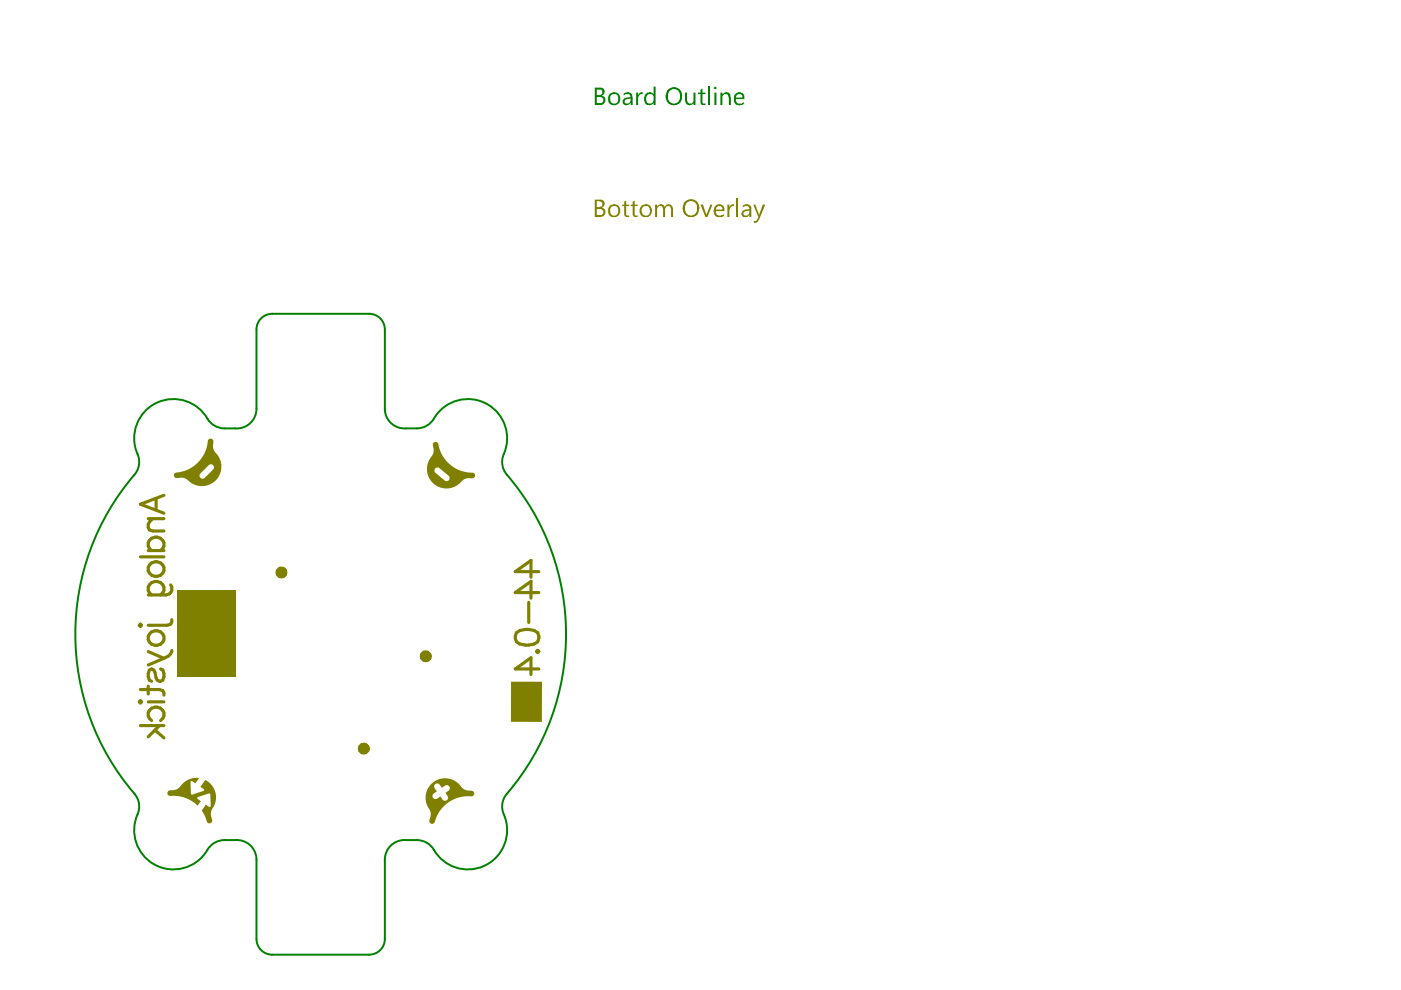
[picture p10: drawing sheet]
<svg xmlns="http://www.w3.org/2000/svg" width="297mm" height="210mm" viewBox="0 0 297 210" stroke-linecap="round" stroke-linejoin="round" font-family="sans-serif">
<path d="M54.4 69.9v16.8M57.7 66.5h20.6M81.6 69.9v16.8M47.6 90.8h2.3M86.1 90.8h2.3M47.6 178.1h2.3M86.1 178.1h2.3M54.4 182.3v16.8M81.6 182.3v16.8M57.7 202.4h20.6" fill="none" stroke="#008000" stroke-width=".42"/>
<g fill="#008000">
<path d="M134.9 19.6h.4v.6l.1-.1a.59 .59 0 0 1 .9-.5v.4a.78 .78 0 0 0-1 .9v1.4h-.4z"/>
<path d="M145.2 19.6h.5v1.5a.7 .7 0 0 0 .6 .9 .7 .7 0 0 0 .7-.9v-1.5h.5v2.7h-.5v-.4a.99 .99 0 0 1-1.7-.2z"/>
<path d="M148.5 19l.4-.2v.8h.7v.4h-.7v1.4a.38 .38 0 0 0 .1 .6 .38 .38 0 0 0 .6-.1v.4h-.2a.64 .64 0 0 1-.9-.8v-1.5h-.5v-.4h.5z"/>
<path d="M126.5 19v1.2h.6a.58 .58 0 0 0 .6-.6 .58 .58 0 0 0-.6-.6zM126.5 20.6v1.3h.7a.57 .57 0 0 0 .7-.4v-.2a.63 .63 0 0 0-.8-.7zM126.1 18.6h1.1a.87 .87 0 0 1 1 .6 .87 .87 0 0 1-.6 1.1 1 1 0 0 1 .7 .9 1 1 0 0 1-.6 1l-1.6 .1z"/>
<path d="M129.5 20.3a1.08 1.08 0 0 0 .7 1.7h.1a1.11 1.11 0 0 0 .8-.9 1.11 1.11 0 0 0-.5-1.1h-.7zM129.3 19.8a1.38 1.38 0 0 1 2.2 .8 1.38 1.38 0 0 1-1.7 1.7 1.42 1.42 0 0 1-.5-2.3z"/>
<path d="M132.4 21.3a.55 .55 0 0 0 .3 .7 .55 .55 0 0 0 .7-.1l.2-.3 .1-.7-.8 .1zM132.2 19.8a1.15 1.15 0 0 1 1.8 .3l.1 2.2h-.4v-.4a1.05 1.05 0 0 1-1.5 .2 .79 .79 0 0 1-.1-1 .79 .79 0 0 1 .8-.4l.8-.1a.69 .69 0 0 0-.5-.7 .69 .69 0 0 0-.8 .3l-.2 .1z"/>
<path d="M136.8 20.1a1.09 1.09 0 0 1 1.8-.1v-1.6h.4v3.9h-.4v-.4a1.18 1.18 0 0 1-1.5 .2 1.18 1.18 0 0 1-.5-1.4zM137.2 20.2a1.17 1.17 0 0 0 .4 1.8h.4l.5-.4 .1-.9a.79 .79 0 0 0-.5-.7 .79 .79 0 0 0-.9 .2z"/>
<path d="M141.9 19.4a2.1 2.1 0 0 0 .3 2.3 1.38 1.38 0 0 0 1.4-.1 1.38 1.38 0 0 0 .6-1.3 1.22 1.22 0 0 0-.6-1.2 1.22 1.22 0 0 0-1.3 0zM141.4 19.2a1.8 1.8 0 0 1 2.3-.5 1.8 1.8 0 0 1 .9 2.1 1.7 1.7 0 0 1-2.2 1.5 2 2 0 0 1-1.2-2.6z"/>
</g>
<path d="M150.3 18.4v3.9" fill="none" stroke="#008000" stroke-width=".42"/>
<g fill="#008000">
<path d="M152.7 19.6h.5v.4a.92 .92 0 0 1 .9-.5 .92 .92 0 0 1 .8 .8l.1 2h-.5l-.1-1.6a.65 .65 0 0 0-.7-.7 .65 .65 0 0 0-.5 .8v1.5h-.5z"/>
<path d="M151.4 18.6a.26 .26 0 0 1 .5 0 .26 .26 0 0 1-.5 0zM151.5 19.6h.4v2.7h-.4z"/>
<path d="M156.1 20.3l-.1 .4h1.4a.68 .68 0 0 0-.5-.8 .68 .68 0 0 0-.8 .4zM155.9 19.8h.1a1.06 1.06 0 0 1 1.2-.2 1.06 1.06 0 0 1 .6 1v.4h-1.8a.86 .86 0 0 0 .5 .9 .86 .86 0 0 0 1-.2l.2-.1v.5a1.39 1.39 0 0 1-1.9-.1 2.26 2.26 0 0 1 .1-2.2z"/>
</g>
<path d="M57.7 66.5a3.3 3.3 0 0 0-3.3 3.4M78.3 66.5a3.3 3.3 0 0 1 3.3 3.4M47.6 90.8a4.2 4.2 0 0 1-3.6-2 8.4 8.4 0 0 0-11.3-3.1 8.4 8.4 0 0 0-3.3 11.2 4.2 4.2 0 0 1-.9 3.8 52 52 0 0 0 .4 68.1 4.2 4.2 0 0 1 .3 3.9 8.4 8.4 0 0 0 4.1 10.9 8.4 8.4 0 0 0 11-3.9 4.2 4.2 0 0 1 3.3-1.6M54.4 86.7a4.2 4.2 0 0 1-4.5 4.1M81.6 86.7a4.2 4.2 0 0 0 4.5 4.1M88.4 90.8a4.2 4.2 0 0 0 3.6-2 8.4 8.4 0 0 1 11.3-3.1 8.4 8.4 0 0 1 3.3 11.2 4.2 4.2 0 0 0 .9 3.7 52 52 0 0 1-.4 68.2 4.2 4.2 0 0 0-.3 3.9 8.4 8.4 0 0 1-4.2 10.9 8.4 8.4 0 0 1-11-3.9 4.2 4.2 0 0 0-3.2-1.6M49.9 178.1a4.2 4.2 0 0 1 4.5 4.2M86.1 178.1a4.2 4.2 0 0 0-4.5 4.2M54.4 199.1a3.3 3.3 0 0 0 3.3 3.3M81.6 199.1a3.3 3.3 0 0 1-3.3 3.3" fill="none" stroke="#008000" stroke-width=".42"/>
<g fill="#808000">
<path d="M35.6 167.8l.4-.2a2.74 2.74 0 0 0 2.7-1.5 4.1 4.1 0 0 1 3.5-1.1l-.8 1.1-.7-.5-.3 .1 .1 2.6 .1 .2 2.6-.8v-.4l-.7-.5 1-1.4a4.2 4.2 0 0 1 1.3 6.4 4.3 4.3 0 0 0 .2 2.3 .6 .6 0 0 1-.6 .5 .6 .6 0 0 1-.6-.5l-1-2.2 .8-1.3 .8 .5 .3-.1-.2-2.7-.2-.1-2.4 .8v.3l.7 .6-.7 .9a8 8 0 0 0-6.1-2.1 .6 .6 0 0 1-.2-.9z"/>
<path d="M91.9 93.9a.6 .6 0 0 1 .7-.2 .6 .6 0 0 1 .4 .6 7.6 7.6 0 0 0 7.5 6 .6 .6 0 0 1 .2 .7 .6 .6 0 0 1-.6 .4 2.66 2.66 0 0 0-2.8 1.2 4.2 4.2 0 0 1-5.7-.4 4.2 4.2 0 0 1 .1-5.8 2.62 2.62 0 0 0 .1-2zM92.3 99.3l-.2 .4 .1 .5 2.1 1.7a.65 .65 0 0 0 .9-.1 .65 .65 0 0 0-.1-.9l-2-1.7-.4-.1z"/>
<path d="M91.4 166.2a4.1 4.1 0 0 1 6.3 .5 2.98 2.98 0 0 0 2.5 1 .59 .59 0 0 1 .3 .7 .59 .59 0 0 1-.6 .4 7.5 7.5 0 0 0-7.9 5.7 .6 .6 0 0 1-.7 .1 .6 .6 0 0 1-.2-.7 2.67 2.67 0 0 0-.5-3 4.1 4.1 0 0 1 .8-4.7zM92.2 166.3l-.1 .6 .5 .9-.6 .4a.65 .65 0 0 0-.2 1 .65 .65 0 0 0 .9 .1l.7-.4 .4 .6a.65 .65 0 0 0 .9 .2 .65 .65 0 0 0 .2-.9l-.5-.7 .7-.5a.65 .65 0 0 0 .2-.9 .65 .65 0 0 0-1-.1l-.6 .4-.5-.6a.65 .65 0 0 0-1-.1z"/>
<path d="M37 100.4l.4-.2a7.5 7.5 0 0 0 6.8-7 .6 .6 0 0 1 .7-.2 .6 .6 0 0 1 .3 .7 2.45 2.45 0 0 0 .6 2.3 4.2 4.2 0 0 1-.3 6.1 4.2 4.2 0 0 1-6-.5 2.73 2.73 0 0 0-2-.2 .59 .59 0 0 1-.6-.4 .59 .59 0 0 1 .1-.6zM42.5 100.4a.65 .65 0 0 0 0 .9 .65 .65 0 0 0 .9 0l1.8-1.8a.65 .65 0 0 0 0-.9 .65 .65 0 0 0-.9 0z"/>
</g>
<g fill="#808000">
<path d="M108.4 144.5h6.5v8.6l-6.6-.1z" fill-rule="evenodd"/>
<path d="M37.5 125.2h12.4v18.3h-12.4z" fill-rule="evenodd"/>
</g>
<g fill="none" stroke="#808000" stroke-width=".67">
<path d="M29.8 118.1h5M31.4 110h3.4M31.4 116.7h3.4M31.7 119.8a1.63 1.63 0 0 1 2.5-.4 1.63 1.63 0 0 1-.2 2.6 1.64 1.64 0 0 1-2-.2 1.64 1.64 0 0 1-.3-2zM32.1 116.7a1.64 1.64 0 0 1-.1-2.5 1.64 1.64 0 0 1 2.5 .4 1.47 1.47 0 0 1-.5 2.1M32.4 110l-.7 .7-.3 .5v.7l.3 .4 .7 .3h2.4M33.1 105.7v2.4M34.8 105l-5 1.9 5 1.9M29.5 132.6l.3-.3 .2 .3-.2 .2zM31.4 138.2l3.4 1.4M31.7 134.4a1.63 1.63 0 0 1 2.5-.3 1.63 1.63 0 0 1-.2 2.5 1.64 1.64 0 0 1-2-.1 1.64 1.64 0 0 1-.3-2.1zM32.1 126.1a1.64 1.64 0 0 1-.1-2.5 1.64 1.64 0 0 1 2.5 .4 1.47 1.47 0 0 1-.5 2.1"/>
<path d="M34.8 139.6l-3.4 1.4M36.2 124a1.32 1.32 0 0 1-1 2.1h-3.8M36.4 131.4v.5l-.2 .4-.7 .3h-4.1M36.4 137.9a1.92 1.92 0 0 1-1.6 1.7M109.5 134.2a3.9 3.9 0 0 1 4.5 0 1.62 1.62 0 0 1-.7 2.3 4.1 4.1 0 0 1-3.8-.4l-.3-.7zM112.1 127.7v4.3M113.8 138.1l.2-.2 .2 .2-.2 .3zM114.2 121.2h-5l3.4-2.4v3.6M114.2 125.6h-5l3.4-2.3v3.5M29.5 148.8l.3-.2 .2 .2-.2 .2zM29.8 146.2h4l.7 .2 .3 .5v.5M29.8 153.8h5"/>
<path d="M31.4 145.5v1.6M31.4 148.8h3.4M32.1 152.8a1.64 1.64 0 0 1-.1-2.6 1.64 1.64 0 0 1 2.5 .4 1.47 1.47 0 0 1-.5 2.2M32.9 154.8l1.9 1.7M33.8 153.8l-2.4 2.4M34 141.8l.5 .3 .3 .7v.7l-.3 .7-.5 .2-.7-.2-.7-2.1-.5-.3-.4 .3-.3 .7v.7l.3 .7 .4 .2M114.2 141.8h-5l3.4-2.3v3.5"/>
</g>
<g fill="#808000">
<path d="M132.3 42.7l.5-.2v.9h.6v.3h-.6v1.5a.38 .38 0 0 0 .1 .5 .38 .38 0 0 0 .5-.1v.4h-.2a.71 .71 0 0 1-.9-.7v-1.6h-.4v-.3h.4z"/>
<path d="M134.1 42.7l.5-.2v.9h.6v.3h-.6v1.5a.38 .38 0 0 0 .1 .5 .38 .38 0 0 0 .5-.1v.4h-.2a.71 .71 0 0 1-.9-.7v-1.6h-.4v-.3h.4z"/>
<path d="M138.9 43.4h.4v.4a.85 .85 0 0 1 .8-.5 .85 .85 0 0 1 .8 .5 .95 .95 0 0 1 1.1-.5 .95 .95 0 0 1 .7 1v1.7h-.4v-1.5a.66 .66 0 0 0-.7-.8 .66 .66 0 0 0-.6 .8v1.5h-.4v-1.6a.65 .65 0 0 0-.7-.7 .65 .65 0 0 0-.6 .8v1.5h-.4z"/>
<path d="M148.5 43.4h.5l.8 2.3v-.3l.8-2h.5l-1.1 2.6h-.4z"/>
<path d="M154.2 43.4h.4v.5l.1-.1a.4 .4 0 0 1 .6-.4l.3-.1v.5a.76 .76 0 0 0-1 .8v1.4h-.4z"/>
<path d="M126.5 42.6v1.3h.6a.63 .63 0 0 0 .6-.6 .63 .63 0 0 0-.6-.7zM126.5 44.3v1.3h.7a.65 .65 0 0 0 .7-.7 .65 .65 0 0 0-.8-.6zM126.1 42.3h1.1a.87 .87 0 0 1 1 .7 .87 .87 0 0 1-.6 1 1.01 1.01 0 0 1 .8 1.1 1.01 1.01 0 0 1-1 .9h-1.3z"/>
<path d="M129.5 44a1.08 1.08 0 0 0 .7 1.7h.1a1.11 1.11 0 0 0 .8-.9 1.11 1.11 0 0 0-.5-1.1h-.7zM129.3 43.6a1.39 1.39 0 0 1 2.2 .9 1.39 1.39 0 0 1-1.8 1.5 1.49 1.49 0 0 1-.5-2.2z"/>
<path d="M136.3 43.9a1.12 1.12 0 0 0 .5 1.8 .93 .93 0 0 0 .9-.4 .93 .93 0 0 0 0-1 .8 .8 0 0 0-.5-.6 .8 .8 0 0 0-.8 .2zM135.8 43.8a1.36 1.36 0 0 1 1.5-.5 1.36 1.36 0 0 1 1 1.1 1.54 1.54 0 0 1-1 1.6 1.41 1.41 0 0 1-1.4-.5 1.41 1.41 0 0 1-.2-1.5z"/>
<path d="M145.4 43.2a1.86 1.86 0 0 0 .6 2.4 1.39 1.39 0 0 0 1.5-.3 1.39 1.39 0 0 0 .3-1.5 1.28 1.28 0 0 0-1-1.1 1.28 1.28 0 0 0-1.4 .5zM145 43a1.81 1.81 0 0 1 2.4-.5 1.81 1.81 0 0 1 .7 2.4 1.72 1.72 0 0 1-3 .6 2.33 2.33 0 0 1-.1-2.5z"/>
<path d="M151.9 43.9l-.1 .5h1.4a.65 .65 0 0 0-.4-.7 .65 .65 0 0 0-.8 .2zM151.7 43.6a1.12 1.12 0 0 1 1.2-.2 1.12 1.12 0 0 1 .7 1v.4l-1.8 .1a.88 .88 0 0 0 .5 .8 .88 .88 0 0 0 1-.2l.2-.1-.1 .4a1.28 1.28 0 0 1-2-.6l-.1-.7z"/>
</g>
<path d="M156.3 42.1v3.9" fill="none" stroke="#808000" stroke-width=".42"/>
<g fill="#808000">
<path d="M159.7 43.4h.4l.9 2.2 .7-2.2h.6l-1.3 3.1-.2 .3a.74 .74 0 0 1-1 .4v-.3a.57 .57 0 0 0 .8-.4l.2-.5z"/>
<path d="M157.7 45a.54 .54 0 0 0 .2 .7 .54 .54 0 0 0 .8-.2l.2-.3v-.6l-.9 .2zM157.5 43.5h.1a1.07 1.07 0 0 1 1.7 .8v1.7h-.4v-.4a1.04 1.04 0 0 1-1.6 .1l-.1-.5 .3-.6 .4-.2 1-.1a.75 .75 0 0 0-.6-.6 .75 .75 0 0 0-.8 .3z"/>
</g>
<g fill="none" stroke="#808000" stroke-width="2.1">
<circle cx="59.7" cy="121.4" r=".21"/>
<circle cx="90.3" cy="139.1" r=".21"/>
<circle cx="77.1" cy="158.7" r=".21"/>
</g>
</svg>
